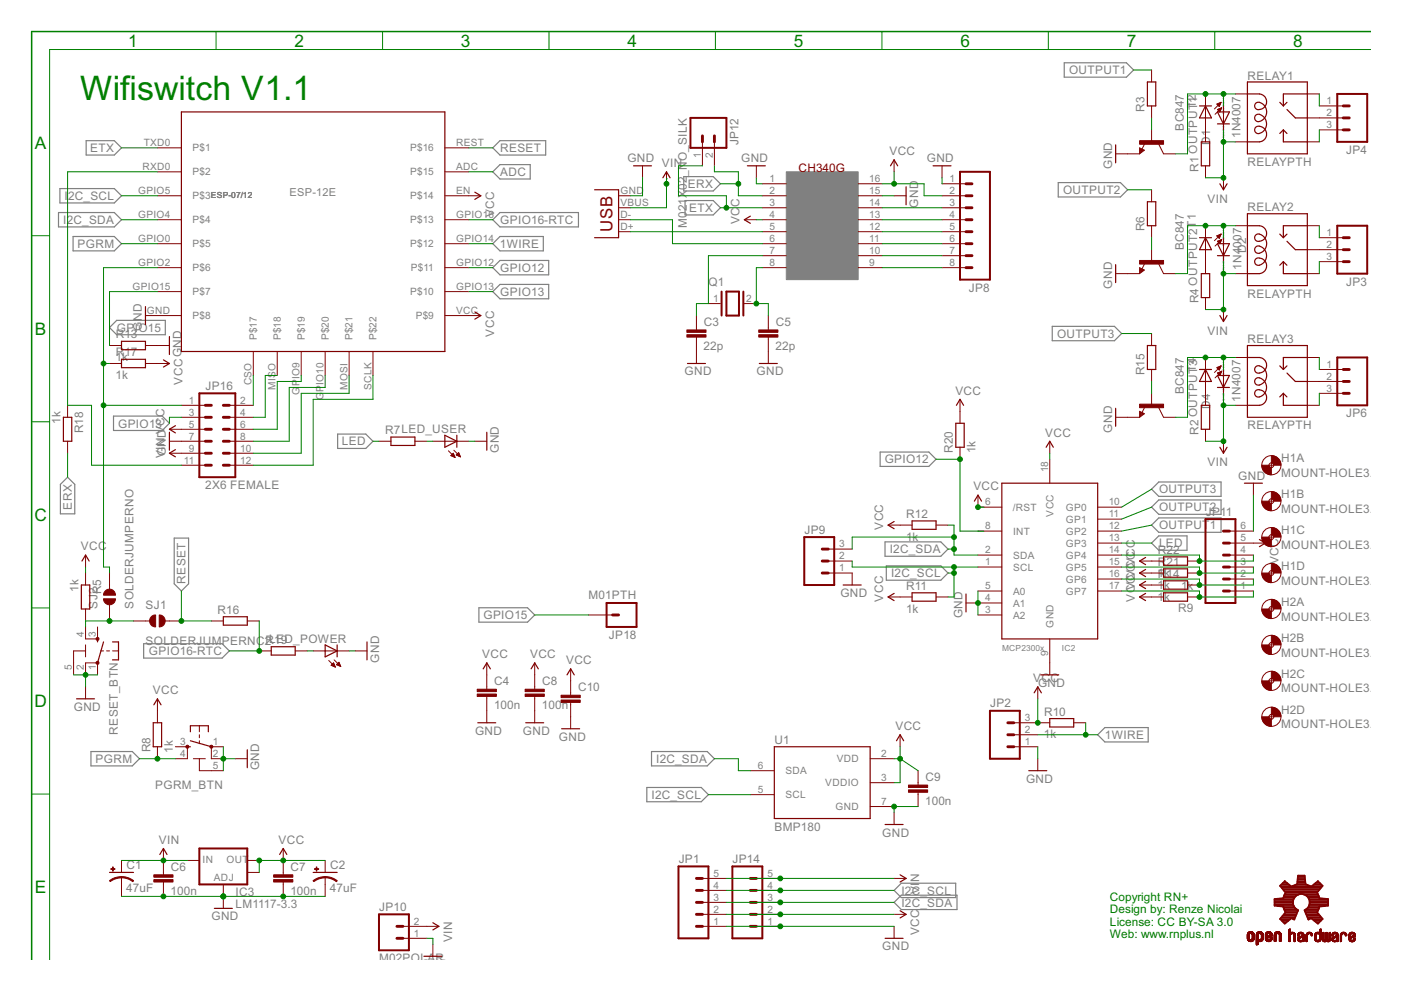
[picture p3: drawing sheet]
<svg xmlns="http://www.w3.org/2000/svg" width="297mm" height="210mm" viewBox="0 0 297 210" stroke-linecap="round" stroke-linejoin="round" font-family="sans-serif">
<defs><g id="words">
<text font-size="8" fill="#008000" x="17" y="21.2">Wifiswitch V1.1</text>
<g font-size="4.1" fill="#008000">
<text x="27.1" y="9.9">1</text>
<text x="62.4" y="9.9">2</text>
<text x="97.7" y="9.9">3</text>
<text x="133" y="9.9">4</text>
<text x="168.3" y="9.9">5</text>
<text x="203.6" y="9.9">6</text>
<text x="238.9" y="9.9">7</text>
<text x="274.2" y="9.9">8</text>
<text x="7.4" y="31.5">A</text>
<text x="7.4" y="71">B</text>
<text x="7.3" y="110.5">C</text>
<text x="7.3" y="149.9">D</text>
<text x="7.4" y="189.4">E</text>
</g>
<text font-size="4" fill="#800000" x="129.9" y="49.2" transform="rotate(-90 129.9 49.2)">USB</text>
<g font-size="2.8" fill="#808080">
<text x="226.7" y="15.7">OUTPUT1</text>
<text x="264.5" y="16.9">RELAY1</text>
<text x="242.7" y="23.7" transform="rotate(-90 242.7 23.7)">R3</text>
<text x="251" y="27.7" transform="rotate(-90 251 27.7)">BC847</text>
<text x="263" y="29.3" transform="rotate(-90 263 29.3)">1N4007</text>
<text x="19.1" y="32.2">ETX</text>
<text x="106.1" y="32.2">RESET</text>
<text x="133" y="34.4">GND</text>
<text x="140.3" y="35.4">VIN</text>
<text x="156.5" y="30.8" transform="rotate(-90 156.5 30.8)">JP12</text>
<text x="157.1" y="34.4">GND</text>
<text x="188.6" y="32.9">VCC</text>
<text x="196.5" y="34.4">GND</text>
<text x="235.8" y="35.8" transform="rotate(-90 235.8 35.8)">GND</text>
<text x="256.6" y="30.8" transform="rotate(-90 256.6 30.8)">D1</text>
<text x="264.5" y="35.2">RELAYPTH</text>
<text x="285.4" y="32.6">JP4</text>
<text x="106.1" y="37.3">ADC</text>
<text x="145.6" y="42" transform="rotate(-90 145.6 42)">X</text>
<text x="145.6" y="40.3" transform="rotate(-90 145.6 40.3)">02_NO_SILK</text>
<text x="145.9" y="39.9">ERX</text>
<text x="225.4" y="41.1">OUTPUT2</text>
<text x="254.1" y="36.4" transform="rotate(-90 254.1 36.4)">R1 OUTPUTT12</text>
<text x="13.4" y="47.5">I2C_SDA</text>
<text x="13.7" y="42.4">I</text>
<text x="14.4" y="42.4">2C_SCL</text>
<text x="104.7" y="46" transform="rotate(-90 104.7 46)">VCC</text>
<text x="106.1" y="47.5">GPIO16-RTC</text>
<text x="145.6" y="44.8" transform="rotate(-90 145.6 44.8)">21</text>
<text x="146.1" y="44.9">ETX</text>
<text x="156.8" y="47.6" transform="rotate(-90 156.8 47.6)">VC</text>
<text x="156.8" y="43.9" transform="rotate(-90 156.8 43.9)">C</text>
<text x="194.6" y="44" transform="rotate(-90 194.6 44)">GND</text>
<text x="256" y="43">VIN</text>
<text x="264.5" y="44.8">RELAY2</text>
<text x="16.5" y="52.6">PGRM</text>
<text x="106" y="52.6">1WIRE</text>
<text x="145.6" y="48.3" transform="rotate(-90 145.6 48.3)">M0</text>
<text x="242.7" y="49.1" transform="rotate(-90 242.7 49.1)">R6</text>
<text x="251" y="53.1" transform="rotate(-90 251 53.1)">BC847</text>
<text x="264.2" y="53.6" transform="rotate(-90 264.2 53.6)">D2</text>
<text x="106.1" y="57.6">GPIO12</text>
<text x="263.2" y="57.2" transform="rotate(-90 263.2 57.2)">1N4007</text>
<text x="106.1" y="62.7">GPIO13</text>
<text x="150.2" y="60.6">Q1</text>
<text x="205.4" y="61.8">JP8</text>
<text x="235.8" y="61.2" transform="rotate(-90 235.8 61.2)">GND</text>
<text x="254.1" y="64.3" transform="rotate(-90 254.1 64.3)">R4 OUTPUT2T1</text>
<text x="264.5" y="63.1">RELAYPTH</text>
<text x="285.4" y="60.6">JP3</text>
<text x="24.5" y="71.8">R13</text>
<text x="24.8" y="70.3">GPIO15</text>
<text x="30.1" y="70.1" transform="rotate(-90 30.1 70.1)">GND</text>
<text x="104.7" y="71.4" transform="rotate(-90 104.7 71.4)">VCC</text>
<text x="149.2" y="69.1">C3</text>
<text x="164.5" y="69.1">C5</text>
<text x="224.1" y="71.6">OUTPUT3</text>
<text x="256" y="71">VIN</text>
<text x="24.5" y="76.6">1k</text>
<text x="24.5" y="75.6">R17</text>
<text x="149.2" y="74.1">22p</text>
<text x="164.4" y="74.1">22p</text>
<text x="264.5" y="72.7">RELAY3</text>
<text x="24.5" y="80.4">1k</text>
<text x="38.7" y="81.5" transform="rotate(-90 38.7 81.5)">VCCGND</text>
<text x="43.6" y="82.6">JP16</text>
<text x="145.2" y="79.6">GND</text>
<text x="160.4" y="79.6">GND</text>
<text x="202.6" y="83.7">VCC</text>
<text x="242.7" y="79.6" transform="rotate(-90 242.7 79.6)">R15</text>
<text x="251" y="83.6" transform="rotate(-90 251 83.6)">BC847</text>
<text x="12.8" y="89.9" transform="rotate(-90 12.8 89.9)">1k</text>
<text x="256.6" y="86.6" transform="rotate(-90 256.6 86.6)">D4</text>
<text x="263" y="85.2" transform="rotate(-90 263 85.2)">1N4007</text>
<text x="285.4" y="88.5">JP6</text>
<text x="17.6" y="91.9" transform="rotate(-90 17.6 91.9)">R18</text>
<text x="25" y="90.6">GPIO13</text>
<text x="72.5" y="94.5">LED</text>
<text x="81.7" y="92.1">R7LED_USER</text>
<text x="221.6" y="92.5">VCC</text>
<text x="235.8" y="91.7" transform="rotate(-90 235.8 91.7)">GND</text>
<text x="254.1" y="92.3" transform="rotate(-90 254.1 92.3)">R2 OUTPUTT34</text>
<text x="264.5" y="91">RELAYPTH</text>
<text x="34.9" y="97.1" transform="rotate(-90 34.9 97.1)">VINDVCC</text>
<text x="35.2" y="96.8" transform="rotate(-90 35.2 96.8)">G</text>
<text x="105.8" y="96.1" transform="rotate(-90 105.8 96.1)">GND</text>
<text x="187.6" y="98.3">GPIO12</text>
<text x="202" y="96.1" transform="rotate(-90 202 96.1)">R20</text>
<text x="206.8" y="96.1" transform="rotate(-90 206.8 96.1)">1k</text>
<text x="256" y="98.9">VIN</text>
<text x="262.5" y="101.7">GND</text>
<text x="271.6" y="101.1">MOUNT-HOLE3.6</text>
<text x="271.6" y="98.1">H1A</text>
<text x="43.5" y="103.7">2X6 FEMALE</text>
<text x="206.4" y="104">VCC</text>
<text x="245.7" y="104.6">OUTPUT3</text>
<text x="271.6" y="105.7">H1B</text>
<text x="15.2" y="108.1" transform="rotate(-90 15.2 108.1)">ERX</text>
<text x="170.6" y="113.1">JP9</text>
<text x="187.3" y="112.3" transform="rotate(-90 187.3 112.3)">VCC</text>
<text x="192.1" y="109.8">R12</text>
<text x="245.7" y="108.4">OUTPUT2</text>
<text x="245.7" y="112.2">OUTPUT1</text>
<text x="255.6" y="109.3">JP11</text>
<text x="271.6" y="108.7">MOUNT-HOLE3.6</text>
<text x="271.6" y="113.3">H1C</text>
<text x="17.2" y="116.7">VCC</text>
<text x="188.7" y="117.3">I2C_SDA</text>
<text x="192.1" y="114.6">1k</text>
<text x="240.6" y="116.3" transform="rotate(-90 240.6 116.3)">C</text>
<text x="245.5" y="120">R21</text>
<text x="245.5" y="117.5">R22</text>
<text x="245.7" y="116">LED</text>
<text x="271.1" y="119.6" transform="rotate(-90 271.1 119.6)">VCC</text>
<text x="271.6" y="116.3">MOUNT-HOLE3.6</text>
<text x="16.6" y="125.4" transform="rotate(-90 16.6 125.4)">1k</text>
<text x="39.3" y="123.7" transform="rotate(-90 39.3 123.7)">RESET</text>
<text x="188.9" y="122.4">I2C_SCL</text>
<text x="192.1" y="125.1">R11</text>
<text x="240.6" y="122.5" transform="rotate(-90 240.6 122.5)">VCCVC</text>
<text x="245.4" y="124.8">1k</text>
<text x="245.4" y="122.3">1k</text>
<text x="245.5" y="122.5">R14</text>
<text x="250.4" y="125.1">1k</text>
<text x="271.6" y="124">MOUNT-HOLE3.6</text>
<text x="271.6" y="120.9">H1D</text>
<text x="20.7" y="129.1" transform="rotate(-90 20.7 129.1)">SJ2</text>
<text x="21.4" y="126" transform="rotate(-90 21.4 126)">R5</text>
<text x="28.3" y="129.1" transform="rotate(-90 28.3 129.1)">SOLDERJUMPERNO</text>
<text x="30.9" y="129.1">SJ1</text>
<text x="46.1" y="130.2">R16</text>
<text x="102.5" y="131.3">GPIO15</text>
<text x="124.8" y="127.1">M01PTH</text>
<text x="178.2" y="126.6">GND</text>
<text x="187.3" y="127.5" transform="rotate(-90 187.3 127.5)">VCC</text>
<text x="192.1" y="129.9">1k</text>
<text x="204" y="131.1" transform="rotate(-90 204 131.1)">GND</text>
<text x="240.6" y="127.5" transform="rotate(-90 240.6 127.5)">VCVC</text>
<text x="245.4" y="127.3">1k</text>
<text x="249.8" y="129.9">R9</text>
<text x="271.6" y="131.6">MOUNT-HOLE3.6</text>
<text x="271.6" y="128.5">H2A</text>
<text x="30.9" y="136.7">SOLDERJUMPERNC2RL1E9D_POWER</text>
<text x="129.1" y="135.5">JP18</text>
<text x="271.6" y="136.1">H2B</text>
<text x="31.6" y="138.9">GPIO16-RTC</text>
<text x="80.4" y="140.5" transform="rotate(-90 80.4 140.5)">GND</text>
<text x="102.2" y="139.5">VCC</text>
<text x="112.4" y="139.5">VCC</text>
<text x="120" y="140.8">VCC</text>
<text x="271.6" y="139.2">MOUNT-HOLE3.6</text>
<text x="271.6" y="143.8">H2C</text>
<text x="32.4" y="147.1">VCC</text>
<text x="104.8" y="145.2">C4</text>
<text x="114.9" y="145.2">C8</text>
<text x="122.6" y="146.5">C10</text>
<text x="209.9" y="149.9">JP2</text>
<text x="219.1" y="144.6">VCC</text>
<text x="220.1" y="145.6">GND</text>
<text x="271.6" y="146.8">MOUNT-HOLE3.6</text>
<text x="15.6" y="150.7">GND</text>
<text x="25" y="155.7" transform="rotate(-90 25 155.7)">RESET_BTN</text>
<text x="100.7" y="155.8">GND</text>
<text x="104.7" y="150.3">100n</text>
<text x="110.9" y="155.8">GND</text>
<text x="114.9" y="150.3">100n</text>
<text x="189.9" y="154.8">VCC</text>
<text x="221.4" y="151.7">R10</text>
<text x="271.6" y="154.4">MOUNT-HOLE3.6</text>
<text x="271.6" y="151.4">H2D</text>
<text x="20.3" y="161.7">PGRM</text>
<text x="31.9" y="159.5" transform="rotate(-90 31.9 159.5)">R8</text>
<text x="36.7" y="159.6" transform="rotate(-90 36.7 159.6)">1k</text>
<text x="118.5" y="157">GND</text>
<text x="139.1" y="161.7">I2C_SDA</text>
<text x="164.2" y="157.7">U1</text>
<text x="221.3" y="156.5">1k</text>
<text x="234.3" y="156.7">1WIRE</text>
<text x="32.9" y="167.2">PGRM_BTN</text>
<text x="55" y="163.4" transform="rotate(-90 55 163.4)">GND</text>
<text x="196.2" y="165.6">C9</text>
<text x="217.5" y="165.9">GND</text>
<text x="138.1" y="169.4">I2C_SCL</text>
<text x="196.2" y="170.6">100n</text>
<text x="33.7" y="178.9">VIN</text>
<text x="59.1" y="178.9">VCC</text>
<text x="164.2" y="176.1">BMP180</text>
<text x="187.1" y="177.4">GND</text>
<text x="26.8" y="184.3">C1</text>
<text x="36.2" y="184.6">C6</text>
<text x="61.6" y="184.6">C7</text>
<text x="70" y="184.3">C2</text>
<text x="143.9" y="183">JP1</text>
<text x="155.3" y="183">JP14</text>
<text x="26.8" y="189.2">47uF</text>
<text x="36.2" y="189.7">100n</text>
<text x="49.9" y="190.1">IC3</text>
<text x="61.6" y="189.7">100n</text>
<text x="69.9" y="189.2">47uF</text>
<text x="191.1" y="189.7">I2C_SCL</text>
<text x="194.9" y="189.6" transform="rotate(-90 194.9 189.6)">VI</text>
<text x="194.9" y="187.1" transform="rotate(-90 194.9 187.1)">N</text>
<text x="44.8" y="195.1">GND</text>
<text x="49.9" y="192.6">LM1117-3.3</text>
<text x="80.4" y="193.1">JP10</text>
<text x="191.1" y="192.2">I2C_SDA</text>
<text x="95.9" y="199.8" transform="rotate(-90 95.9 199.8)">VIN</text>
<text x="187.1" y="201.5">GND</text>
<text x="194.9" y="198.3" transform="rotate(-90 194.9 198.3)">VCC</text>
<text x="80.4" y="204">M02POLAR</text>
<text x="89.3" y="205.3">GND</text>
</g>
<text font-size="2.8" fill="#800000" x="169.3" y="36.4">CH340G</text>
<g font-size="2.8" fill="#008000">
<text x="235.3" y="190.9">Copyright RN+</text>
<text x="235.3" y="193.6">Design by: Renze Nicolai</text>
<text x="235.3" y="196.3">License: CC BY-SA 3.0</text>
<text x="235.3" y="198.9">Web: www.rnplus.nl</text>
</g>
<text font-size="2.6" fill="#808080" x="61.4" y="41.5">ESP-12E</text>
<g font-size="2.4" fill="#808080">
<text x="281.3" y="22.1">1</text>
<text x="281.3" y="24.6">2</text>
<text x="281.3" y="27.2">3</text>
<text x="30.5" y="31">TXD0</text>
<text x="40.8" y="32.1">P$1</text>
<text x="87" y="32.1">P$16</text>
<text x="96.7" y="31">REST</text>
<text x="148.6" y="33.6" transform="rotate(-90 148.6 33.6)">1</text>
<text x="151.1" y="33.6" transform="rotate(-90 151.1 33.6)">2</text>
<text x="29.3" y="41.2">GPIO5</text>
<text x="30.2" y="36.1">RXD0</text>
<text x="40.8" y="37.2">P$2</text>
<text x="87" y="37.2">P$15</text>
<text x="96.7" y="41.2">EN</text>
<text x="96.7" y="36.1">ADC</text>
<text x="131.5" y="41.2">GND</text>
<text x="163.2" y="38.6">1</text>
<text x="163.2" y="41.2">2</text>
<text x="184.3" y="41.2">15</text>
<text x="184.3" y="38.6">16</text>
<text x="201.3" y="38.6">1</text>
<text x="201.3" y="41.2">2</text>
<text x="29.3" y="46.2">GPIO4</text>
<text x="40.8" y="42.3">P$3</text>
<text x="40.8" y="47.3">P$4</text>
<text x="87" y="47.3">P$13</text>
<text x="87" y="42.3">P$14</text>
<text x="96.7" y="46.2">GPIO16</text>
<text x="131.5" y="46.2">D-</text>
<text x="131.5" y="43.7">VBUS</text>
<text x="163.2" y="43.7">3</text>
<text x="163.2" y="46.2">4</text>
<text x="184.3" y="46.2">13</text>
<text x="184.3" y="43.7">14</text>
<text x="201.3" y="43.7">3</text>
<text x="201.3" y="46.2">4</text>
<text x="29.3" y="51.3">GPIO0</text>
<text x="40.8" y="52.4">P$5</text>
<text x="87" y="52.4">P$12</text>
<text x="96.7" y="51.3">GPIO14</text>
<text x="131.5" y="48.8">D+</text>
<text x="163.2" y="48.8">5</text>
<text x="163.2" y="51.3">6</text>
<text x="163.2" y="53.8">7</text>
<text x="184.3" y="53.8">10</text>
<text x="184.3" y="51.3">11</text>
<text x="184.3" y="48.8">12</text>
<text x="201.3" y="48.8">5</text>
<text x="201.3" y="51.3">6</text>
<text x="201.3" y="53.8">7</text>
<text x="281.3" y="50">1</text>
<text x="281.3" y="52.6">2</text>
<text x="29.3" y="56.4">GPIO2</text>
<text x="40.8" y="57.5">P$6</text>
<text x="87.1" y="57.5">P$11</text>
<text x="96.7" y="56.4">GPIO12</text>
<text x="163.2" y="56.4">8</text>
<text x="184.3" y="56.4">9</text>
<text x="201.3" y="56.4">8</text>
<text x="281.3" y="55.1">3</text>
<text x="28.1" y="61.5">GPIO15</text>
<text x="40.8" y="62.6">P$7</text>
<text x="87" y="62.6">P$10</text>
<text x="96.7" y="61.5">GPIO13</text>
<text x="151.2" y="64">1</text>
<text x="158.2" y="64">2</text>
<text x="31.1" y="66.5">GND</text>
<text x="40.8" y="67.7">P$8</text>
<text x="88.2" y="67.7">P$9</text>
<text x="96.7" y="66.5">VCC</text>
<text x="54.5" y="72.1" transform="rotate(-90 54.5 72.1)">P$17</text>
<text x="59.5" y="72.1" transform="rotate(-90 59.5 72.1)">P$18</text>
<text x="64.6" y="72.1" transform="rotate(-90 64.6 72.1)">P$19</text>
<text x="69.7" y="72.1" transform="rotate(-90 69.7 72.1)">P$20</text>
<text x="74.8" y="72.1" transform="rotate(-90 74.8 72.1)">P$21</text>
<text x="79.9" y="72.1" transform="rotate(-90 79.9 72.1)">P$22</text>
<text x="281.3" y="78">1</text>
<text x="53.3" y="81.7" transform="rotate(-90 53.3 81.7)">CSO</text>
<text x="58.4" y="82.6" transform="rotate(-90 58.4 82.6)">MISO</text>
<text x="63.5" y="83.7" transform="rotate(-90 63.5 83.7)">G</text>
<text x="63.5" y="81.9" transform="rotate(-90 63.5 81.9)">P</text>
<text x="63.5" y="80.4" transform="rotate(-90 63.5 80.4)">IO9</text>
<text x="68.6" y="83.1" transform="rotate(-90 68.6 83.1)">P</text>
<text x="68.6" y="81.6" transform="rotate(-90 68.6 81.6)">IO10</text>
<text x="73.7" y="82.6" transform="rotate(-90 73.7 82.6)">MOSI</text>
<text x="78.7" y="82.7" transform="rotate(-90 78.7 82.7)">SCLK</text>
<text x="281.3" y="80.5">2</text>
<text x="281.3" y="83.1">3</text>
<text x="40" y="88.1">3</text>
<text x="40" y="85.6">1</text>
<text x="50.9" y="88.1">4</text>
<text x="50.9" y="85.6">2</text>
<text x="68.6" y="84.9" transform="rotate(-90 68.6 84.9)">G</text>
<text x="40" y="95.7">9</text>
<text x="40" y="93.2">7</text>
<text x="40" y="90.7">5</text>
<text x="50.9" y="95.7">10</text>
<text x="50.9" y="93.2">8</text>
<text x="50.9" y="90.7">6</text>
<text x="39" y="98.3">11</text>
<text x="50.9" y="98.3">12</text>
<text x="222.2" y="100.1" transform="rotate(-90 222.2 100.1)">18</text>
<text x="208.9" y="107.2">6</text>
<text x="235.1" y="107.2">10</text>
<text x="208.9" y="112.3">8</text>
<text x="214.8" y="108.3">/RST</text>
<text x="214.8" y="113.4">INT</text>
<text x="223.3" y="109.5" transform="rotate(-90 223.3 109.5)">VCC</text>
<text x="226" y="108.3">GP0</text>
<text x="226" y="110.8">GP1</text>
<text x="226" y="113.4">GP2</text>
<text x="235.1" y="109.7">11</text>
<text x="235.1" y="112.3">12</text>
<text x="263" y="112.3">6</text>
<text x="177.9" y="118.6">2</text>
<text x="177.9" y="116.1">3</text>
<text x="208.9" y="117.3">2</text>
<text x="208.9" y="119.9">1</text>
<text x="214.8" y="118.5">SDA</text>
<text x="226" y="115.9">GP3</text>
<text x="226" y="118.5">GP4</text>
<text x="235.1" y="114.8">13</text>
<text x="235.1" y="117.3">14</text>
<text x="235.1" y="119.9">15</text>
<text x="263" y="119.9">3</text>
<text x="263" y="117.3">4</text>
<text x="263" y="114.8">5</text>
<text x="177.9" y="121.1">1</text>
<text x="208.9" y="125">5</text>
<text x="214.8" y="121">SCL</text>
<text x="226" y="121">GP5</text>
<text x="226" y="123.5">GP6</text>
<text x="235.1" y="122.4">16</text>
<text x="235.1" y="125">17</text>
<text x="263" y="125">1</text>
<text x="263" y="122.4">2</text>
<text x="208.9" y="127.5">4</text>
<text x="208.9" y="130">3</text>
<text x="214.8" y="126.1">A0</text>
<text x="214.8" y="128.6">A1</text>
<text x="214.8" y="131.1">A2</text>
<text x="226" y="126.1">GP7</text>
<text x="17.8" y="135.1" transform="rotate(-90 17.8 135.1)">4</text>
<text x="20.3" y="135.1" transform="rotate(-90 20.3 135.1)">3</text>
<text x="223.3" y="133.1" transform="rotate(-90 223.3 133.1)">GND</text>
<text x="15.2" y="142.1" transform="rotate(-90 15.2 142.1)">5</text>
<text x="17.8" y="142.1" transform="rotate(-90 17.8 142.1)">2</text>
<text x="20.3" y="142.1" transform="rotate(-90 20.3 142.1)">1</text>
<text x="222.2" y="139" transform="rotate(-90 222.2 139)">9</text>
<text x="217.3" y="155.4">2</text>
<text x="217.3" y="152.9">3</text>
<text x="38.2" y="158">3</text>
<text x="38.2" y="160.5">4</text>
<text x="45.2" y="158">1</text>
<text x="45.2" y="160.5">2</text>
<text x="177.4" y="161.6">VDD</text>
<text x="186.8" y="160.5">2</text>
<text x="217.3" y="158">1</text>
<text x="45.2" y="163">5</text>
<text x="160.6" y="163">6</text>
<text x="166.5" y="164.2">SDA</text>
<text x="175" y="166.7">VDDIO</text>
<text x="186.8" y="165.6">3</text>
<text x="160.6" y="168.1">5</text>
<text x="166.5" y="169.2">SCL</text>
<text x="177.2" y="171.8">GND</text>
<text x="186.8" y="170.7">7</text>
<text x="42.9" y="183.1">IN</text>
<text x="48" y="183.1">OUT</text>
<text x="151.3" y="185.9">5</text>
<text x="162.7" y="185.9">5</text>
<text x="45.3" y="186.8">ADJ</text>
<text x="151.3" y="191">3</text>
<text x="151.3" y="188.4">4</text>
<text x="162.7" y="191">3</text>
<text x="162.7" y="188.4">4</text>
<text x="87.8" y="196.1">2</text>
<text x="151.3" y="196.1">1</text>
<text x="151.3" y="193.5">2</text>
<text x="162.7" y="196.1">1</text>
<text x="162.7" y="193.5">2</text>
<text x="87.8" y="198.6">1</text>
</g>
<text font-size="2" fill="#808000" x="44.7" y="42">ESP-07/12</text>
<g font-size="2" fill="#808080">
<text x="212.4" y="138">MCP2300x</text>
<text x="225.1" y="138">IC2</text>
</g>
<g font-size=".7" fill="#808080">
<text x="259.6" y="29.2" transform="rotate(-90 259.6 29.2)">SpiceOrder 2</text>
<text x="259.6" y="24.2" transform="rotate(-90 259.6 24.2)">SpiceOrder 1</text>
<text x="259.6" y="52.1" transform="rotate(-90 259.6 52.1)">SpiceOrder 1</text>
<text x="259.6" y="57.2" transform="rotate(-90 259.6 57.2)">SpiceOrder 2</text>
<text x="259.6" y="80" transform="rotate(-90 259.6 80)">SpiceOrder 1</text>
<text x="259.6" y="85.1" transform="rotate(-90 259.6 85.1)">SpiceOrder 2</text>
</g>
</g></defs>
<path d="M166.7 36.4h15.2v22.9h-15.2z" fill="#808080" stroke="#808080" stroke-width=".21"/>
<g fill="none" stroke="#808080" stroke-width=".25">
<path d="M225.6 13.3h13.2l1.5 1.5-1.5 1.6h-13.2zM12.7 40h11.5l1.6 1.5-1.6 1.5h-11.5zM18.3 29.8h5.9l1.6 1.5-1.6 1.6h-5.9zM104.5 31.3l1.5-1.5h9.7v3.1h-9.7zM106 34.9h6.4v3.1h-6.4l-1.5-1.6zM145 37.4h6.2l1.5 1.6-1.5 1.5h-6.2zM224.4 38.7h13.2l1.5 1.5-1.5 1.6h-13.2zM12.4 45.1h11.8l1.6 1.5-1.6 1.5h-11.8zM15.5 50.1h8.7l1.6 1.6-1.6 1.5h-8.7zM106 50.1h9.2v3.1h-9.2l-1.5-1.5zM106 45.1h16.6v3h-16.6l-1.5-1.5zM106 55.2h10.3v3.1h-10.3l-1.5-1.6z"/>
<path d="M145.2 42.5h6l1.5 1.5-1.5 1.6h-6zM23.2 69.4l1.5-1.5h10.4v3.1h-10.4zM104.5 61.8l1.5-1.5h10.3v3.1h-10.3zM223.1 69.2h13.2l1.5 1.5-1.5 1.5h-13.2zM24.1 88.2h10.3l1.5 1.5-1.5 1.6h-10.3zM71.6 92h6l1.5 1.6-1.5 1.5h-6zM186.6 95.8h10.3l1.6 1.6-1.6 1.5h-10.3zM14.3 101.2l1.6 1.5v6.2h-3.1v-6.2zM36.9 114.1h3.1v9.7l-1.5 1.5-1.6-1.5zM187.6 114.9h11.9l1.5 1.5-1.5 1.5h-11.9zM187.9 120h11.6l1.5 1.5-1.5 1.5h-11.6zM244.2 107.5l1.5-1.5h13.2v3.1h-13.2z"/>
<path d="M244.2 103.7l1.5-1.5h13.2v3h-13.2zM244.2 111.3l1.5-1.5h13.2v3.1h-13.2zM244.2 115.1l1.5-1.5h6v3.1h-6zM30.5 136.5h16.6l1.5 1.5-1.5 1.5h-16.6zM101.5 128.9h10.3l1.6 1.5-1.6 1.5h-10.3zM19.3 159.3h8.7l1.6 1.6-1.6 1.5h-8.7zM138.1 159.3h11.8l1.6 1.6-1.6 1.5h-11.8zM232.7 155.8l1.6-1.5h9.1v3h-9.1zM137.1 167h11.6l1.5 1.5-1.5 1.5h-11.6zM189.6 191.3l1.5-1.5h11.8v3h-11.8zM189.6 188.8l1.5-1.5h11.5v3h-11.5z"/>
</g>
<g fill="none" stroke="#800000" stroke-width=".21">
<path d="M244.2 14.8v2.6M255.6 19.9v10.2M261.9 19.9h2.6M277.2 19.9h2.5M33.4 31.3h5.1M33.4 36.4h5.1M94.3 31.3h5.1M94.3 36.4h5.1M136.2 35.2v2.5M141.3 36.4v2.6M148.9 30.1v5.1M151.5 30.1v5.1"/>
<path d="M160.4 35.2v2.5M161.6 39h5.1M181.9 39h5.1M189.6 33.9v2.5M199.7 39h5.1M199.7 35.2v2.5M236.5 32.6h5.1M241.6 31.3l1 .6-1 .7zM242.7 30.4l-.6 1.2M244.2 22.5v2.5M244.2 27.5v2.6M245.7 30.6l1 2h2.5"/>
<path d="M255.6 35.2v2.5M258 22.1l.9-.4-.4 .9zM258.1 22.2h.6M258.1 22h.6M258.1 23.2l.5 .5M258.1 23.2h.7M258.2 22.3h.4M258.3 23.4h.5M258.3 22.4h.3M258.4 23.5h.3M258.4 23.1h.5M258.4 21.9h.4"/>
<path d="M258.4 22.5h.2M258.5 23.6h.2M258.6 23.7h.1M258.7 23h.3M258.7 21.8h.1M258.9 21.7l-1.4 1.4M258.9 22.9h.1M259 22.8l-1.4 1.4M259 22.8l-.4 .9M259 22.8l-.9 .4M259.4 22.5v5M259.4 37.7v2.5"/>
<path d="M261.9 30.1h2.6M277.2 30.1h2.5M277.2 25h7.6M279.7 22.5h5.1M279.7 27.5h5.1M33.4 46.6h5.1M33.4 41.5h5.1M33.4 51.7h5.1M33.4 56.7h5.1M94.3 46.6h5.1M94.3 41.5h7.6M94.3 51.7h5.1"/>
<path d="M94.3 56.7h5.1M131.1 49.1h2.6M131.1 46.6h2.6M131.1 44h2.6M131.1 41.5h2.6M157.8 46.6h2.6M161.6 49.1h5.1M161.6 46.6h5.1M161.6 44h5.1M161.6 41.5h5.1M161.6 51.7h5.1M161.6 54.2h5.1"/>
<path d="M161.6 56.7h5.1M181.9 49.1h5.1M181.9 46.6h5.1M181.9 44h5.1M181.9 41.5h5.1M181.9 51.7h5.1M181.9 54.2h5.1M181.9 56.7h5.1M189.6 41.5h2.5M199.7 49.1h5.1M199.7 46.6h5.1M199.7 44h5.1"/>
<path d="M199.7 41.5h5.1M199.7 51.7h5.1M199.7 54.2h5.1M199.7 56.7h5.1M236.5 58h5.1M241.6 56.7l1 .6-1 .7zM242.7 55.8l-.6 1.2M244.2 40.2v2.6M244.2 47.9v2.5M244.2 52.9v2.6M245.7 56l1 2h2.5M255.6 47.9v10.1"/>
<path d="M258 50l.5 .5M258 50h.7M258.1 51.2l.9-.4-.4 .9zM258.1 50.1h.6M258.2 51.2h.6M258.3 51.1h.6M258.3 50.2h.3M258.3 49.9h.5M258.3 51.4h.5M258.4 50.4h.2M258.4 51.5h.3M258.5 50.5h.1"/>
<path d="M258.5 51h.4M258.6 51.6h.1M258.6 49.8h.2M258.8 50.9h.2M258.8 49.7h.1M258.9 49.6l-1.4 1.4M258.9 49.6l-.4 .9M258.9 49.6l-.9 .4M259 50.8l-1.4 1.4M259.4 50.4v5.1M261.9 58h2.6M261.9 47.9h2.6"/>
<path d="M277.2 58h2.5M277.2 52.9h7.6M277.2 47.9h2.5M279.7 50.4h5.1M279.7 55.5h5.1M23.2 73.3h2.6M23.2 77.1h2.6M30.8 73.3h5.1M30.8 66.9h7.7M30.8 77.1h5.1M33.4 61.8h5.1M53.7 74.5v5.1"/>
<path d="M58.8 74.5v5.1M63.9 74.5v5.1M68.9 74.5v5.1M74 74.5v5.1M79.1 74.5v5.1M94.3 61.8h5.1M94.3 66.9h7.6M147.7 66.9v3.1M147.7 71.5v5.6M150.2 64.4h2.5M157.8 64.4h2.6M162.9 66.9v3.1"/>
<path d="M162.9 71.5v5.6M244.2 70.7v2.6M244.2 78.3v2.6M255.6 63.1v2.5M255.6 75.8v10.1M258 78l.9-.4-.4 .9zM258.1 78h.6M258.1 79.1h.7M258.1 77.9h.7M258.2 78.1h.5M258.3 79.2h.5M258.3 78.3h.3"/>
<path d="M258.4 79.3h.4M258.4 79h.5M258.4 78.4h.2M258.4 77.8h.4M258.5 79.4h.2M258.6 79.6h.1M258.7 78.8h.3M258.7 77.6h.2M258.9 77.6l-1.4 1.4M259 78.7h.1M259 78.7l-1.4 1.4M259 78.7l-.4 .9-.5-.5"/>
<path d="M259 78.7l-.9 .4M259.4 65.6v2.6M259.4 78.3v5.1M261.9 75.8h2.6M277.2 75.8h2.5M279.7 78.3h5.1M14.3 85.9v2.6M14.3 93.6v2.5M35.9 93.6h7.6M35.9 96.1h7.6M35.9 91h7.6M38.5 98.6h5"/>
<path d="M38.5 85.9h5M38.5 88.5h5M48.6 93.6h5.1M48.6 96.1h5.1M48.6 98.6h5.1M48.6 85.9h5.1M48.6 88.5h5.1M48.6 91h5.1M80.3 93.6h2.6M88 93.6h2.5M91.8 93.6h7.6M95.1 95.6l1.4 1.4"/>
<path d="M95.6 96.6l.5-.5 .4 .9zM95.6 96.6h.7M95.8 96.5h.4M95.8 96.7h.6M95.9 96.3h.3M96 96.2h.2M96.1 96.8h.3M96.2 95.5l1.4 1.4M96.4 96.9h.1M96.7 96.5l.5-.5 .4 .9zM96.8 96.5h.7M96.9 96.3h.5"/>
<path d="M96.9 96.6h.6M97 96.2h.3M97.1 96.1h.2M97.2 96.7h.4M97.5 96.8h.1M100.7 93.6h2.5M203.5 84.7v5M203.5 94.8v2.6M222.6 93.6v2.5M222.6 97.4v5M236.5 88.5h5.1M241.6 87.2l1 .5-1 .8z"/>
<path d="M242.7 86.3l-.6 1.2M244.2 83.4v2.5M245.7 86.4l1 2.1h2.5M255.6 91v2.6M259.4 93.6v2.5M261.9 85.9h2.6M269 98.6h1.1M269.6 98.1v1M277.2 85.9h2.5M277.2 80.9h7.6M279.7 83.4h5.1M18.1 117.7v2.5"/>
<path d="M175.6 119h5.1M175.6 116.4h5.1M188.3 111.3h5.1M198.5 111.3h2.5M207.3 117.7h5.1M207.3 112.6h5.1M207.3 105v2.5h5.1M232.7 117.7h5.1M232.7 115.1h5.1M232.7 112.6h5.1M232.7 107.5h5.1M232.7 110.1h5.1"/>
<path d="M241.6 119h5.1M251.8 119h2.5M260.7 117.7h5M260.7 115.1h7.6M260.7 112.6h5M265.7 102.4v2.6M269 113.9h1.1M269 106.3h1.1M269.6 105.7v1.1M269.6 113.4v1M18.1 121.5v2.5M18.1 129.1v2.6"/>
<path d="M18.1 132.9v2.6h2.6v-2.6M18.1 136.7v2.6M18.1 138h-2.5v5.1M21.3 138h.6M22.6 138h.6M23.2 121.5v3.4M23.2 128.2v3.5M23.9 138h1.2M28.3 131.7h3.4M35 131.7h3.5M44.8 131.7h2.5M52.4 131.7h2.6"/>
<path d="M55 138h2.5M62.6 138h2.5M66.4 138h7.6M70.8 139.9l1.4 1.4M75.3 138h2.5M124.8 130.4h5.1M175.6 121.5h5.1v2.5M188.3 126.6h5.1M198.5 126.6h2.5M204.8 127.8h7.6M207.3 130.4h5.1M207.3 125.3h5.1"/>
<path d="M207.3 120.2h5.1M222.6 135.5v7.6M232.7 125.3h5.1M232.7 122.8h5.1M232.7 120.2h5.1M241.6 121.5h5.1M241.6 126.6h5.1M241.6 124h5.1M251.8 121.5h2.5M251.8 126.6h2.5M251.8 124h2.5M260.7 125.3h5"/>
<path d="M260.7 122.8h5M260.7 120.2h5M269 121.5h1.1M269 129.1h1.1M269 136.7h1.1M269.6 121v1M269.6 128.6v1M269.6 136.2v1M18.1 143.1v-2.6h2.6v2.6M18.1 145.6v2.6M33.4 148.2v5M33.4 158.3v2.6"/>
<path d="M37.2 158.3h2.5v2.6h-2.5M42.3 153.9v1.3M42.3 155.8v.6M42.3 157.1v.6M47.3 158.3h-2.5v2.6h2.5M69.7 140l1.4 1.4M70.2 141.1l.5-.6 .4 .9zM70.3 141.1h.6M70.3 141h.6M70.4 140.8h.4M70.5 140.7h.3M70.6 141.2h.4"/>
<path d="M70.7 140.6h.1M70.8 141.3h.2M71.4 140.8h.6M71.4 141h.7M71.5 140.7h.5M71.7 140.6h.2M71.7 141.1h.4M71.8 140.5h.1M71.9 140.4l.3 .9-.8-.4zM72 141.2h.2M103.2 140.5v5.6M103.2 147.7v5.5"/>
<path d="M113.4 140.5v5.6M113.4 147.7v5.5M121 141.8v5.6M121 148.9v5.6M190.8 155.8v2.5M214.9 158.3h5.1M214.9 153.2h7.7M214.9 155.8h5.1M220 145.6v2.6M227.6 153.2h2.6M269 144.4h1.1M269 152h1.1"/>
<path d="M269.6 143.8v1.1M269.6 151.5v1M34.6 179.9v5.6M41 160.9h2.5M42.3 160.9v2.5h5M49.9 160.9h2.5M60 179.9v5.6M159.1 163.4h5.1M159.1 168.5h5.1M184.5 160.9h5.1M184.5 165.9h5.1M184.5 171h5.1"/>
<path d="M189.6 172.3v2.5M194.6 163.4v3.1M194.6 168v3M220 160.9v2.5M25.8 182.4v2.6M25.8 186v4.1M34.6 187v3.1M39.7 182.4h2.6M47.3 187.5v5.1M52.4 182.4h2.6M52.4 185h2.6M60 187v3.1"/>
<path d="M68.9 182.4v2.6M68.9 186v4.1M85.4 198.9h5.1M85.4 196.4h7.6M148.9 196.4h5.1M148.9 193.9h5.1M148.9 191.3h5.1M148.9 188.8h5.1M148.9 186.2h5.1M160.4 196.4h5M160.4 193.9h5M160.4 191.3h5"/>
<path d="M160.4 188.8h5M160.4 186.2h5M189.6 196.4v2.5M189.6 193.9h2.5M189.6 186.2h2.5M264.5 199l.4 .1M264.5 199h.3M264.5 198.9h.3M264.5 198.8h.3M264.5 198.7h.3M264.5 198.6h.3M264.5 198.5h.3"/>
<path d="M264.5 198.4h.3M264.5 198.3h.3M264.5 198.2h.3M264.5 198.1h.4M264.5 199.2h.5M264.5 199.1l.5 .1M264.5 199.1h.4M264.5 199.2h1.4M264.5 197.9h1.4M264.5 199.3h1.3M264.5 197.9h1.3M264.6 199.3h1.2"/>
<path d="M264.6 197.8h1.2M264.6 199.4h1.1M264.6 197.8h1.1M264.7 197.7h1M264.7 199.5h1M264.8 199.5h.8M264.8 197.6h.8M264.9 198.2h-.4M264.9 198.1h-.4M264.9 199.6h.5M264.9 198h-.4M264.9 197.6h.5"/>
<path d="M265 198h-.5M265 199.6h.3M265.3 198h.6M265.3 199.2h.6M265.4 198h.5M265.5 198.1h.4M265.5 199.1h.4M265.5 198.2h.4M265.5 199h.4M265.5 198.9h.4M265.5 198.8h.4M265.5 198.7h.4"/>
<path d="M265.5 198.6h.4M265.5 198.5h.4M265.5 198.4h.4M265.5 198.3h.4M265.9 199.1l-.5 .1M265.9 199l-.4 .1M266.4 200h.3M266.4 199.9h.3M266.4 199.8h.3M266.4 199.7h.3M266.4 199.6h.4M266.4 199.4h1.3"/>
<path d="M266.4 199.2l1.4 .1M266.4 199.2h.5M266.4 199.1l.4 .1M266.4 199.1h.4M266.4 199h.4M266.4 198.9h.3M266.4 198.8h.3M266.4 198.7h.3M266.4 198.6h.3M266.4 198.5h.3M266.4 198.4h.3M266.4 198.3h.3"/>
<path d="M266.4 198.2h.3M266.4 198.1h.4M266.4 197.9h1.3M266.5 197.8h1.2M266.6 197.7h1M266.7 197.6h.8M266.8 198.2h-.4M266.8 198.1h-.4M266.8 198h-.4M266.8 197.6h.6M266.9 198h-.5M267 199.6h.2"/>
<path d="M267.3 198h.5M267.3 199.2h.5M267.4 199.6h-1M267.4 198.1h.4M267.4 199.1h.4M267.4 199h.4M267.4 198.9h.4M267.4 198.8h.4M267.4 198.7h.4M267.4 198.6h.4M267.4 198.5h.4M267.4 198.4h.4"/>
<path d="M267.4 198.3h.4M267.4 198.2h.4M267.5 199.5l-1.1 .1M267.6 199.5h-1.2M267.6 199.4l-1.2 .1M267.7 199.3l-1.3 .1M267.7 199.3h-1.3M267.8 197.9h-1.4M267.8 199.1l-.5 .1M267.8 199.1h-.4M268.3 199.1l.5 .1M268.3 199.1h.4"/>
<path d="M268.3 199h.4M268.3 198.4h.4M268.3 198.4h.3M268.3 198.3h.3M268.3 198.1h.4M268.3 199.2h.5M268.3 199.2h1.4M268.4 197.9h1.3M268.4 199.3h1.2M268.4 197.9h1.2M268.4 197.8h1.2M268.4 199.4h1.2"/>
<path d="M268.5 197.8h1.1M268.5 199.4h1M268.5 197.7h1M268.5 199.5h1M268.6 199.5h.8M268.6 197.6h.8M268.7 198.2h-.4M268.7 197.6h.6M268.8 199.6h.5M268.8 198.9h-.5M268.8 198h-.5M268.9 199.6h.2"/>
<path d="M268.9 198.4h.8M268.9 198h-.6M269 198.8h-.7M269 198.4h.7M269.1 198.3h.6M269.2 198h.5M269.2 199.2h.5M269.2 198.7h-.9M269.2 198.2h.5M269.3 198.1h.4M269.3 199.1h.4M269.3 198.6l-1 .1"/>
<path d="M269.3 198.2h.4M269.3 199h.4M269.4 198.9h.3M269.4 198.8h.3M269.4 198.6h-1.1M269.5 198.8h.2M269.6 198.5l-1.3 .1M269.6 198.7h.1M269.7 198.5h-1.4M269.7 199.1l-.5 .1M269.7 198.4l-.9 .1M270.2 199.4h.4"/>
<path d="M270.2 199.3h.4M270.2 199.2h.4M270.2 199.1h.4M270.2 199h.4M270.2 198.9h.4M270.2 198.8h.4M270.2 198.7h.4M270.2 198.6h.4M270.2 198.5h.4M270.2 198.4h.4M270.2 198.3h.4M270.2 198.2h.4"/>
<path d="M270.2 199.6h.2M270.3 197.9h1.3M270.3 197.8h1.2M270.4 197.7h1M270.5 199.5l-.3 .1M270.5 197.6h.8M270.6 199.5h-.4M270.6 198.1h-.4M270.7 197.6h.5M270.7 198h-.5M270.8 198h-.6M271.1 198h.5"/>
<path d="M271.2 198h.4M271.2 198.1h.5M271.3 199.4h.4M271.3 199.3h.4M271.3 199.2h.4M271.3 199.1h.4M271.3 199h.4M271.3 198.9h.4M271.3 198.8h.4M271.3 198.7h.4M271.3 198.6h.4M271.3 198.5h.4"/>
<path d="M271.3 198.4h.4M271.3 198.3h.4M271.3 198.2h.4M271.3 198.1h.4M271.3 199.6h.1M271.6 199.5l-.3 .1M271.7 199.5h-.4M273.3 199.6h.1M273.3 199.5h.3M273.3 199.4h.3M273.3 199.3h.3M273.3 199.2h.3"/>
<path d="M273.3 199.1h.3M273.3 199h.3M273.3 198.9h.3M273.3 198.8h.3M273.3 198.7h.3M273.3 198.6h.3M273.3 198.5h.3M273.3 198.4h.3M273.3 198.3h.3M273.3 198.2h.3M273.3 197.9h1.3M273.3 197.8l1.2 .1"/>
<path d="M273.3 197.8h1.1M273.3 197.7l1.1 .1M273.3 197.7h.3M273.3 197.6h.3M273.3 197.5h.3M273.3 197.4h.3M273.3 197.3h.3M273.3 197.2h.3M273.3 197.1h.3M273.4 197h.2M273.5 199.6h-.2M273.5 197h.1"/>
<path d="M273.6 199.5l-.3 .1M273.7 198.1h-.4M273.7 197.7h.6M273.8 198h-.5M273.8 197.7h.4M273.9 198h-.6M274.1 198h.5M274.2 198h.4M274.3 198.1h.3M274.3 198.2h.3M274.4 198.2h.3M274.4 199.6h.1"/>
<path d="M274.4 199.5h.2M274.4 199.4h.3M274.4 199.3h.3M274.4 199.2h.3M274.4 199.1h.3M274.4 199h.3M274.4 198.9h.3M274.4 198.8h.3M274.4 198.7h.3M274.4 198.6h.3M274.4 198.5h.3M274.4 198.4h.3"/>
<path d="M274.4 198.3h.3M274.6 199.6h-.2M274.6 199.5l-.2 .1M275.1 199.3h.4M275.1 199.2l.4 .1M275.1 199.2h.3M275.1 199.1h.3M275.1 198.4h.2M275.1 198.3h.3M275.1 198.2h.3M275.1 199.3l.5 .1M275.1 198.1h.4"/>
<path d="M275.2 199.4h.8M275.2 198h.4M275.3 199.5h.7M275.3 197.9h1.1M275.3 197.9h1M275.4 197.8h.8M275.4 198.4h-.3M275.4 199.6h.6M275.4 198.3l-.3 .1M275.4 199.1h-.3M275.4 198.7h1.1M275.5 199h-.4"/>
<path d="M275.5 198.2h-.4M275.5 199.6h.5M275.5 197.7h.6M275.5 198.6h1M275.5 198.1h-.4M275.6 197.7h.4M275.6 198.9h-.5M275.7 198.6h.8M275.7 199.7h.1M275.7 198.9h-.6M275.7 198h-.5M275.8 199.4h.1"/>
<path d="M275.8 198.5h.7M275.9 198h.5M275.9 198.8h-.7M275.9 198.5h.6M276 198.8h-.7M276 198h.4M276 198.4h.5M276.1 198.1h.3M276.1 198.1h.4M276.1 198.4h.4M276.1 198.2h.4M276.2 198.8h.3"/>
<path d="M276.2 198.2h.3M276.2 199.5h.3M276.2 199.4h.3M276.2 199.3h.3M276.2 199.2h.3M276.2 199.1h.3M276.2 199h.3M276.2 198.9h.3M276.2 198.3h.3M276.2 199.6h.1M276.4 199.6h-.2M276.5 199.5l-.3 .1"/>
<path d="M276.5 198.7h-1.2M276.9 199.6h.1M276.9 199.5h.3M276.9 199.4h.3M276.9 199.3h.3M276.9 199.2h.3M276.9 199.1h.3M276.9 199h.3M276.9 198.9h.3M276.9 198.8h.3M276.9 198.7h.3M276.9 198.6h.3"/>
<path d="M276.9 198.5h.3M276.9 198.4h.3M276.9 198.3h.3M276.9 198.2h.3M277.1 197.9h1.1M277.1 197.9h1M277.1 199.6h-.2M277.2 197.8h.9M277.2 197.8h.8M277.2 199.5l-.3 .1M277.2 198.3h-.3M277.3 198.2h-.4"/>
<path d="M277.3 198.1h-.4M277.3 197.7h.6M277.3 198.1h-.3M277.4 197.7h.4M277.4 198h-.4M277.6 198h-.6M277.7 198h.5M277.8 198h.4M277.9 198.1h.4M277.9 198.2h.4M278 198.2h.3M278 198.3h.3"/>
<path d="M278.2 198.4h-.2M278.3 198.3h-.3M278.7 199h.3M278.7 198.9h.3M278.7 198.8h.3M278.7 198.7h.3M278.7 198.6h.3M278.7 198.5h.3M278.7 198.4h.3M278.7 199.1h.4M278.7 199.1h.3M278.7 198.3h.3"/>
<path d="M278.8 199.2l.3 .1M278.8 199.2h.3M278.8 199.3l.5 .1M278.8 199.3h.4M278.9 199.4h1.1M278.9 197.9h1.2M278.9 199.5h1M279 197.8h1.1M279 199.5h.8M279 198.2h-.3M279.1 199.6h.7M279.1 198.2h-.3"/>
<path d="M279.1 198.1h-.3M279.1 197.7h.6M279.2 199.6h.5M279.2 198.1h-.4M279.2 197.7h.5M279.2 198h-.4M279.4 199.7h.1M279.4 198h-.6M279.5 198h.6M279.7 199.3h.3M279.7 198h.4M279.7 198.1h.4"/>
<path d="M279.7 199.2h.4M279.8 199.1h.3M279.8 198.2h.3M279.8 197.7h.3M279.8 199h.3M279.8 198.9h.3M279.8 198.8h.3M279.8 198.7h.3M279.8 198.6h.3M279.8 198.5h.3M279.8 198.4h.3M279.8 198.3h.3"/>
<path d="M279.8 197.6h.3M279.8 197.5h.3M279.8 197.4h.3M279.8 197.3h.3M279.8 197.2h.3M279.8 197.1h.3M279.9 197h.2M280 197h.1M280 199.3l-.5 .1M280.1 199.2l-.4 .1M280.4 199.1h.3M280.4 199h.3"/>
<path d="M280.4 198.9h.3M280.4 198.8h.3M280.4 198.7h.3M280.4 198.6h.3M280.4 198.5h.3M280.4 198.4h.3M280.4 198.3h.3M280.4 198.2h.3M280.4 198.1h.3M280.4 198h.3M280.4 197.9h.3M280.4 197.8h.3"/>
<path d="M280.4 199.3l.4 .1M280.4 199.3h.3M280.4 199.2l.3 .1M280.4 199.2h.3M280.4 199.4h1.6M280.5 199.5h1.5M280.5 199.5h1.4M280.5 197.7h.2M280.6 197.7h.1M280.6 199.6h.5M280.7 199.6h.4M280.9 199.7h.1"/>
<path d="M280.9 199.4h.6M281 199.3h.4M281.1 199.3h.3M281.1 199.2h.3M281.1 199.1h.3M281.1 199h.3M281.1 198.9h.3M281.1 198.8h.3M281.1 198.7h.3M281.1 198.6h.3M281.1 198.5h.3M281.1 198.4h.3"/>
<path d="M281.1 198.3h.3M281.1 198.2h.3M281.1 198.1h.3M281.1 198h.3M281.1 197.9h.3M281.1 197.8h.3M281.2 197.7h.2M281.3 199.6h.6M281.3 197.7h.1M281.4 199.6h.4M281.6 199.4h.5M281.7 199.3h.4"/>
<path d="M281.7 199.2h.4M281.8 199.2h.3M281.8 199.1h.3M281.8 199h.3M281.8 198.9h.3M281.8 198.8h.3M281.8 198.7h.3M281.8 198.6h.3M281.8 198.5h.3M281.8 198.4h.3M281.8 198.3h.3M281.8 198.2h.3"/>
<path d="M281.8 198.1h.3M281.8 198h.3M281.8 197.9h.3M281.8 197.8h.3M281.9 197.7h.2M282 197.7h.1M282.3 199.2l.4 .1M282.3 199.2h.4M282.3 199.1h.4M282.4 199.3h.3M282.4 198.4h.1M282.4 198.2h.3"/>
<path d="M282.4 199.3l.5 .1M282.4 199.4h.8M282.5 199.5h.8M282.5 197.9h1.1M282.6 199.5h.7M282.6 197.8h.9M282.6 198.4h-.2M282.6 198.3l-.2 .1M282.7 199.6h.6M282.7 198.3h-.3M282.7 198.7h1M282.7 198.2h-.3"/>
<path d="M282.7 199.6h.5M282.7 199l-.4 .1M282.7 198.1h-.3M282.8 199h-.4M282.8 198.6h.9M282.8 197.7h.5M282.8 198.1h-.4M282.8 198h-.4M282.9 198.9h-.5M282.9 198.6h.8M283 198.9h-.6M283 198h-.6"/>
<path d="M283 199.4h.2M283 198.5h.7M283.1 198h.6M283.1 198.8h-.7M283.2 198.5h.5M283.2 198.8h-.7M283.3 198h.4M283.3 198.4h.4M283.3 198.1h.4M283.4 198.1h.3M283.4 198.4h.3M283.4 198.2h.3"/>
<path d="M283.4 198.3h.3M283.4 199.6h.1M283.4 199.5h.3M283.4 199.4h.3M283.4 199.3h.3M283.4 199.2h.3M283.4 199.1h.3M283.4 199h.3M283.4 198.9h.3M283.4 198.8h.3M283.6 197.9h-1.1M283.6 199.6h-.2"/>
<path d="M283.7 199.5l-.3 .1M283.7 198.7h-1.1M284.2 199.6h.1M284.2 199.5h.2M284.2 199.4h.2M284.2 199.3h.2M284.2 199.2h.2M284.2 199.1h.2M284.2 199h.2M284.2 198.9h.2M284.2 198.8h.2M284.2 198.7h.2"/>
<path d="M284.2 198.6h.2M284.2 198.5h.2M284.2 198.4h.2M284.2 198.3h.2M284.2 198.1h.3M284.3 197.9h1.1M284.4 199.6h-.2M284.4 197.9h1M284.4 197.8h.9M284.4 199.5l-.2 .1M284.5 198.3h-.3M284.5 198.2h-.3"/>
<path d="M284.5 197.7h.6M284.6 198.1h-.4M284.6 197.7h.5M284.6 198h-.4M284.8 198h-.5M284.9 198h.6M285.1 198h.4M285.1 198.1h.4M285.2 198.1h.3M285.2 198.2h.3M285.5 198.4h-.3M285.5 198.3l-.3 .1"/>
<path d="M285.5 198.3h-.3M286 199.1l.3 .1M286 199.1h.3M286 199h.3M286 198.6h1.2M286 198.5h.3M286 198.4h.3M286 198.3h.3M286 199.2h.4M286 199.2h.3M286 198.1h.3M286 199.3h.4"/>
<path d="M286.1 199.3l.5 .1M286.1 199.4h1.1M286.1 197.9h1.1M286.2 197.9h1M286.2 199.5h.9M286.2 197.8h.9M286.3 197.8h.8M286.3 199h-.3M286.3 198.2h-.3M286.3 199.6h.7M286.4 197.7h.6M286.4 199.6h.5"/>
<path d="M286.4 198.1h-.4M286.4 197.7h.5M286.4 198h-.3M286.5 198.9h-.5M286.6 198.9h-.6M286.6 198h-.5M286.6 199.7h.1M286.7 198.8h-.7M286.7 198h.6M286.8 198.8h-.8M286.8 198.4h.6M286.9 198h.4"/>
<path d="M286.9 199.3h.4M286.9 198.1h.4M286.9 198.7h-.9M287 198.4h.4M287 198.1h.3M287 199.2h.3M287 198.2h.3M287 198.6l-1 .1M287 198.3h.4M287.1 199.1h.2M287.1 199h.3M287.1 198.9h.3"/>
<path d="M287.2 198.9h.1M287.3 199.3l-.5 .1M287.3 198.5l-.8 .1M287.3 199.2l-.3 .1M287.3 199.2h-.3M287.3 198.5h-.7M287.4 198.4l-.7 .1M91.8 200.2v2.6M266.4 200.3h.2M266.4 200.1h.3M266.4 200.3h.1M266.7 200.2l-.3 .1"/>
<path d="M266.7 200.2h-.3"/>
<circle cx="269.6" cy="98.6" r="2.03"/>
<circle cx="269.6" cy="98.6" r=".51"/>
<circle cx="269.6" cy="113.9" r="2.03"/>
<circle cx="269.6" cy="106.3" r="2.03"/>
<circle cx="269.6" cy="113.9" r=".51"/>
<circle cx="269.6" cy="106.3" r=".51"/>
<circle cx="269.6" cy="129.1" r="2.03"/>
<circle cx="269.6" cy="121.5" r="2.03"/>
<circle cx="269.6" cy="136.7" r="2.03"/>
<circle cx="269.6" cy="121.5" r=".51"/>
<circle cx="269.6" cy="129.1" r=".51"/>
<circle cx="269.6" cy="136.7" r=".51"/>
<circle cx="269.6" cy="144.4" r="2.03"/>
<circle cx="269.6" cy="152" r="2.03"/>
<circle cx="269.6" cy="152" r=".51"/>
<circle cx="269.6" cy="144.4" r=".51"/>
</g>
<g fill="#800000" stroke="#800000" stroke-width=".21">
<path d="M101.2 147.2h4v.5h-4z"/>
<path d="M101.2 146.1h4v.5h-4z"/>
<path d="M32.6 186.5h4.1v.5h-4.1z"/>
<path d="M32.6 185.5h4.1v.5h-4.1z"/>
<path d="M58 186.5h4.1v.5h-4.1z"/>
<path d="M58 185.5h4.1v.5h-4.1z"/>
<path d="M241.6 55.2h5.1v.8h-5.1z"/>
<path d="M241.6 29.8h5.1v.8h-5.1z"/>
<path d="M23.5 184.2h.9v.1h-.9z"/>
<path d="M23.9 183.8h.1v.9h-.1z"/>
<path d="M66.7 184.2h.9v.1h-.9z"/>
<path d="M67.1 183.8h.1v.9h-.1z"/>
<path d="M241.6 85.7h5.1v.7h-5.1z"/>
<path d="M145.6 71h4.1v.5h-4.1z"/>
<path d="M145.6 70h4.1v.5h-4.1z"/>
<path d="M160.9 71h4v.5h-4z"/>
<path d="M160.9 70h4v.5h-4z"/>
<path d="M111.3 147.2h4.1v.5h-4.1z"/>
<path d="M111.3 146.1h4.1v.5h-4.1z"/>
<path d="M192.6 167.5h4.1v.5h-4.1z"/>
<path d="M192.6 166.5h4.1v.5h-4.1z"/>
<path d="M119 148.4h4v.5h-4z"/>
<path d="M119 147.4h4v.5h-4z"/>
</g>
<g fill="none" stroke="#800000" stroke-width=".25">
<path d="M243.3 17.4h1.7v5.1h-1.7zM264.5 19.9h2.5a1.65 1.65 0 0 1 1.5 2 1.65 1.65 0 0 1-2.2 1.2 .82 .82 0 0 1-.1-1.2 .82 .82 0 0 1 1.2-.1 2.05 2.05 0 0 1 1.1 2.3 2.05 2.05 0 0 1-2 1.7 .82 .82 0 0 1-.4-1.2 .82 .82 0 0 1 1.3-.2 2.06 2.06 0 0 1 1.1 2.3 2.06 2.06 0 0 1-2 1.6 .84 .84 0 0 1-.4-1.2 .84 .84 0 0 1 1.3-.3 1.66 1.66 0 0 1 1.1 1.8 1.66 1.66 0 0 1-1.5 1.5h-2.5M264.5 17.4h12.7v15.2h-12.7zM277.2 19.9h-5.1v2.6M38.5 23.7h55.8v50.8h-55.8zM134.3 35.2h3.8M140.5 37.7l.8-1.3 .8 1.3M158.5 35.2h3.8M188.8 35.2l.8-1.3 .7 1.3M192.1 39.6v3.8M197.8 35.2h3.8M236.5 30.7v3.8"/>
<path d="M241.7 31.6v.8l.7-.5-.5-.3v.4l.2-.1M254.3 22.5h2.6M254.7 30.1h1.8v5.1h-1.8zM255.6 22.5l1.3 2.5h-2.6zM258.1 23.7h2.6l-1.3 2.6zM258.1 26.3h2.6M258.6 39l.8 1.2 .8-1.2M271.3 21.7l.8 .8M272.1 27.5v2.6h5.1M272.1 27.5l.8 .8M272.1 27.5l-.8 .8M272.9 23.2l1.7 1.8h2.6"/>
<path d="M272.9 21.7l-.8 .8M100.7 40.7l1.2 .8-1.2 .8M126.1 40.2h5v10.2h-5M159.1 45.8l-1.3 .8 1.3 .7M236.5 56.1v3.8M241.7 57v.8l.7-.5-.5-.3v.4l.2-.1M243.3 42.8h1.7v5.1h-1.7zM254.3 50.4h2.6M254.7 58h1.8v5.1h-1.8zM255.6 50.4l1.3 2.5h-2.6zM258.1 51.7h2.6l-1.3 2.5zM258.1 54.2h2.6"/>
<path d="M264.5 47.9h2.5a1.64 1.64 0 0 1 1.5 2 1.64 1.64 0 0 1-2.2 1.1 .83 .83 0 0 1-.1-1.1 .83 .83 0 0 1 1.2-.1 2.05 2.05 0 0 1 1.1 2.3 2.05 2.05 0 0 1-2 1.6 .81 .81 0 0 1-.4-1.2 .81 .81 0 0 1 1.3-.2 2.05 2.05 0 0 1 1.1 2.3 2.05 2.05 0 0 1-2 1.6 .84 .84 0 0 1-.4-1.2 .84 .84 0 0 1 1.3-.2 1.66 1.66 0 0 1 1.1 1.7 1.66 1.66 0 0 1-1.5 1.5h-2.5M264.5 45.3h12.7v15.3h-12.7zM271.3 49.6l.8 .8M272.1 55.5v2.5h5.1M272.1 55.5l.8 .7M272.1 55.5l-.8 .7M272.9 51.2l1.7 1.7h2.6M272.9 49.6l-.8 .8M277.2 47.9h-5.1v2.5M25.8 72.4h5v1.7h-5zM25.8 76.2h5v1.8h-5zM30.8 65v3.8"/>
<path d="M34.6 76.3l1.3 .8-1.3 .7M35.9 71.4v3.8M100.7 66.1l1.2 .8-1.2 .8M145.8 77.1h3.8M161 77.1h3.8M243.3 73.3h1.7v5h-1.7zM254.3 78.3h2.6M255.6 78.3l1.3 2.6h-2.6zM258.1 79.6h2.6l-1.3 2.5zM258.6 66.9l.8 1.3 .8-1.3M264.5 75.8h2.5a1.64 1.64 0 0 1 1.5 2 1.64 1.64 0 0 1-2.2 1.2 .83 .83 0 0 1-.1-1.2 .83 .83 0 0 1 1.2-.1 2.05 2.05 0 0 1 1.1 2.3 2.05 2.05 0 0 1-2 1.6 .82 .82 0 0 1-.4-1.2 .82 .82 0 0 1 1.3-.2 2.06 2.06 0 0 1 1.1 2.3 2.06 2.06 0 0 1-2 1.7 .84 .84 0 0 1-.4-1.2 .84 .84 0 0 1 1.3-.3 1.64 1.64 0 0 1 1.1 1.8 1.64 1.64 0 0 1-1.5 1.4h-2.5M264.5 73.3h12.7v15.2h-12.7z"/>
<path d="M271.3 77.6l.8 .7M272.9 79.1l1.7 1.8h2.6M272.9 77.6l-.8 .7M277.2 75.8h-5.1v2.5M13.4 88.5h1.8v5.1h-1.8zM35.9 91.7v3.8M37.2 95.3l-1.3 .8 1.3 .8M37.2 90.3l-1.3 .7 1.3 .8M82.9 92.7h5.1v1.7h-5.1zM94.3 92.3l2.6 1.3-2.6 1.2zM96.9 92.3v2.5M103.2 91.7v3.8"/>
<path d="M202.6 89.7h1.8v5.1h-1.8zM202.8 85.9l.7-1.2 .8 1.2M221.8 94.8l.8-1.2 .7 1.2M236.5 86.6v3.8M241.7 87.5v.7l.7-.5-.5-.2v.3l.2-.1M254.7 85.9h1.8v5.1h-1.8zM258.1 82.1h2.6M258.6 94.8l.8 1.3 .8-1.3M272.1 83.4v2.5h5.1M272.1 83.4l.8 .8M272.1 83.4l-.8 .8M17.4 119l.7-1.3 .8 1.3"/>
<path d="M189.6 110.6l-1.3 .7 1.3 .8M193.4 110.4h5.1v1.8h-5.1zM206.6 106.3l.7-1.3 .8 1.3M212.4 102.4h20.3v33.1h-20.3zM242.9 118.2l-1.3 .8 1.3 .7M246.7 118.1h5.1v1.7h-5.1zM263.8 102.4h3.9M267 114.4l1.3 .7-1.3 .8M17.3 124h1.7v5.1h-1.7zM20.7 135.5v.6M21.9 136.1l-1.2 4.4M23.9 136.1h1.2v3.8h-1.2"/>
<path d="M47.3 130.8h5.1v1.7h-5.1zM57.5 137.1h5.1v1.8h-5.1zM68.9 136.7l2.6 1.3-2.6 1.3zM71.5 136.7v2.6M77.8 136.1v3.8M178.8 124h3.8M189.6 125.8l-1.3 .8 1.3 .7M193.4 125.7h5.1v1.8h-5.1zM204.8 125.9v3.9M242.9 125.8l-1.3 .8 1.3 .7M242.9 123.3l-1.3 .7 1.3 .8M242.9 120.7l-1.3 .8 1.3 .8"/>
<path d="M246.7 125.7h5.1v1.8h-5.1zM246.7 120.6h5.1v1.8h-5.1zM246.7 123.1h5.1v1.8h-5.1zM16.2 148.2h3.8M32.5 153.2h1.8v5.1h-1.8zM32.6 149.4l.8-1.2 .7 1.2M39.7 158.3h.7M40.4 155.2v-1.3h3.8v1.3M40.4 157.1l4.4 1.2M52.4 159v3.8M101.3 153.2h3.8M102.4 141.8l.8-1.3 .8 1.3"/>
<path d="M111.5 153.2h3.8M112.6 141.8l.8-1.3 .7 1.3M119.1 154.5h3.8M120.2 143.1l.8-1.3 .8 1.3M164.2 158.3h20.3v15.2h-20.3zM190.1 157.1l.7-1.3 .8 1.3M219.3 146.9l.7-1.3 .8 1.3M220.7 143.1h3.8M222.6 152.4h5v1.7h-5zM187.7 174.8h3.8M218.1 163.4h3.8M23.2 185h5.1"/>
<path d="M33.9 181.2l.7-1.3 .8 1.3M45.4 192.6h3.9M59.3 181.2l.7-1.3 .8 1.3M66.4 185h5.1M91.8 195.6l1.2 .8-1.2 .8M187.7 198.9h3.8M190.8 193.1l1.3 .8-1.3 .7M190.8 185.5l1.3 .7-1.3 .8M89.9 202.8h3.8"/>
</g>
<g fill="none" stroke="#800000" stroke-width=".42">
<path d="M283.5 19.9h6.4v10.2h-6.4zM146.4 25h7.6v6.3h-7.6zM203.5 36.4h6.4v22.9h-6.4zM283.5 47.9h6.4v10.1h-6.4zM153 61.8v5.1M154 61.8h2.7v5.1h-2.7zM157.6 61.8v5.1M283.5 75.8h6.4v10.1h-6.4zM42.3 83.4h7.6v17.8h-7.6zM170.5 113.9h6.4v10.1h-6.4zM255.6 110.1h6.3v17.7h-6.3zM128.6 127.8h6.4v5.1h-6.4z"/>
<path d="M209.9 150.7h6.3v10.2h-6.3zM42.3 179.9h10.1v7.6h-10.1zM80.3 193.9h6.4v7.6h-6.4zM143.8 183.7h6.4v15.2h-6.4zM155.3 183.7h6.3v15.2h-6.3z"/>
</g>
<g fill="#800000" stroke="#800000" stroke-width=".21">
<path d="M269.6 111.8a2.04 2.04 0 0 1 2 2.1h-1.5l-.2-.4-.3-.1z" fill-rule="evenodd"/>
<path d="M267.5 113.9h1.5l.3 .4 .3 .1v1.5a2 2 0 0 1-2.1-2z" fill-rule="evenodd"/>
<path d="M269.6 119.5a2 2 0 0 1 2 2h-1.5l-.2-.4-.3-.1z" fill-rule="evenodd"/>
<path d="M267.5 121.5h1.5l.3 .4 .3 .1v1.5a2 2 0 0 1-2.1-2z" fill-rule="evenodd"/>
<path d="M25.8 185.9l1.3 .2 1.2 .6-.1 .2-.9-.5-1.5-.3z" fill-rule="evenodd"/>
<path d="M23.2 186.7l1.2-.6 1.4-.2v.2l-1.5 .3-.9 .5z" fill-rule="evenodd"/>
<path d="M68.9 185.9l1.4 .2 1.2 .6-.2 .2-1.3-.7-1.1-.1z" fill-rule="evenodd"/>
<path d="M66.4 186.7l1.2-.6 1.3-.2v.2l-1.5 .3-.9 .5z" fill-rule="evenodd"/>
<path d="M269.6 96.6a2.04 2.04 0 0 1 2 2h-1.5l-.2-.4-.3-.1z" fill-rule="evenodd"/>
<path d="M267.5 98.6h1.5l.3 .5h.3v1.6a2 2 0 0 1-2.1-2.1z" fill-rule="evenodd"/>
<path d="M269.6 104.2a2.04 2.04 0 0 1 2 2.1h-1.5l-.2-.4-.3-.2z" fill-rule="evenodd"/>
<path d="M267.5 106.3h1.5l.3 .4 .3 .1v1.5a2 2 0 0 1-2.1-2z" fill-rule="evenodd"/>
<path d="M269.6 127.1a2 2 0 0 1 2 2h-1.5l-.1-.3-.4-.2z" fill-rule="evenodd"/>
<path d="M267.5 129.1h1.5l.3 .4 .3 .1v1.5a2 2 0 0 1-2.1-2z" fill-rule="evenodd"/>
<path d="M269.6 134.7a2 2 0 0 1 2 2h-1.5l-.2-.4-.3-.1z" fill-rule="evenodd"/>
<path d="M267.5 136.7h1.5l.3 .4 .3 .1v1.6a2.04 2.04 0 0 1-2.1-2.1z" fill-rule="evenodd"/>
<path d="M269.6 142.3a2 2 0 0 1 2 2.1h-1.5l-.2-.5-.3-.1z" fill-rule="evenodd"/>
<path d="M267.5 144.4h1.5l.3 .4 .3 .1v1.5a2.04 2.04 0 0 1-2.1-2z" fill-rule="evenodd"/>
<path d="M269.6 149.9a2 2 0 0 1 2 2.1h-1.5l-.2-.4-.3-.1z" fill-rule="evenodd"/>
<path d="M267.5 152h1.5l.3 .4 .3 .1v1.5a2.04 2.04 0 0 1-2.1-2z" fill-rule="evenodd"/>
<path d="M22.4 125.2a1.26 1.26 0 0 1 1.3-.2 1.26 1.26 0 0 1 .8 1.2h-2.6l.1-.4z" fill-rule="evenodd"/>
<path d="M21.9 127h2.6a1.27 1.27 0 0 1-1.3 1.2 1.27 1.27 0 0 1-1.3-1.2z" fill-rule="evenodd"/>
<path d="M33.8 130.4a1.27 1.27 0 0 1 1.2 1.3 1.27 1.27 0 0 1-1.2 1.2z" fill-rule="evenodd"/>
<path d="M32.3 130.6l.7-.2v2.5a1.28 1.28 0 0 1-1.2-.9 1.28 1.28 0 0 1 .5-1.4z" fill-rule="evenodd"/>
<circle cx="44.8" cy="158.3" r=".33"/>
<circle cx="39.7" cy="158.3" r=".33"/>
<circle cx="20.7" cy="140.5" r=".33"/>
<circle cx="20.7" cy="135.5" r=".33"/>
</g>
<g fill="none" stroke="#800000" stroke-width=".61">
<path d="M148.9 28.8v1.3M151.5 28.8v1.3M204.8 39h1.3M284.8 27.5h1.3M284.8 25h1.3M284.8 22.5h1.3M204.8 44h1.3M204.8 41.5h1.3M204.8 49.1h1.3M204.8 46.6h1.3M204.8 51.7h1.3M204.8 54.2h1.3"/>
<path d="M204.8 56.7h1.3M284.8 55.5h1.3M284.8 52.9h1.3M284.8 50.4h1.3M284.8 78.3h1.3M43.5 91h1.3M43.5 93.6h1.3M43.5 96.1h1.3M43.5 85.9h1.3M43.5 88.5h1.3M43.5 98.6h1.3M47.3 91h1.3"/>
<path d="M47.3 93.6h1.3M47.3 96.1h1.3M47.3 85.9h1.3M47.3 88.5h1.3M47.3 98.6h1.3M284.8 83.4h1.3M284.8 80.9h1.3M174.3 116.4h1.3M174.3 119h1.3M259.4 115.1h1.3M259.4 117.7h1.3M259.4 112.6h1.3"/>
<path d="M129.9 130.4h1.2M174.3 121.5h1.3M259.4 120.2h1.3M259.4 122.8h1.3M259.4 125.3h1.3M213.7 153.2h1.2M213.7 155.8h1.2M213.7 158.3h1.2M84.2 196.4h1.2M84.2 198.9h1.2M147.7 196.4h1.2M147.7 191.3h1.2"/>
<path d="M147.7 193.9h1.2M147.7 186.2h1.2M147.7 188.8h1.2M159.1 196.4h1.3M159.1 191.3h1.3M159.1 193.9h1.3M159.1 186.2h1.3M159.1 188.8h1.3"/>
</g>
<g fill="none" stroke="#800000" stroke-width=".38">
<path d="M270.2 191.7h4M270.2 191.4h3.9M270.2 191.1h4M270.2 190.7h4M270.9 192.1h3.4M271.4 194.9h2.2M271.5 187.9h2.2M271.7 194.5h2.9M271.7 187.6h1.6M271.8 188.3h8.3M271.8 195.2h1.3M271.9 194.2h2.8"/>
<path d="M272 187.2h.9M272.1 188.6h7.7M272.1 190.4h2.3M272.1 195.6h.6M272.1 192.4h2.4M272.2 193.8h2.7M272.2 190h2.5M272.3 192.8h2.6M272.3 189h7.2M272.4 189.7h2.9M272.4 186.9h.1M272.4 186.8l1.4 1.2 1.2-.5 .2-1.8h1.4l.2 1.8 1.2 .5 1.4-1.2"/>
<path d="M272.4 186.8l-1 1 1.2 1.5-.5 1.1-1.9 .2v1.4l1.9 .2 .5 1.2-1.2 1.4 1 1 1.4-1.1 .6 .3 .8-2-.7-.6M272.4 193.1h2.8M272.5 193.5h2.5M272.5 189.3h6.8M274 187.9h3.8M274.2 191v.9l.3 .5M274.2 191a1.79 1.79 0 0 1 2.4-1.3 1.79 1.79 0 0 1 .7 2.7M274.2 194.9h.2M274.8 187.6h2.2M275.1 187.2h1.7M275.1 186.9h1.6M275.1 186.5h1.6"/>
<path d="M275.2 186.2h1.4M275.2 185.8h1.4M276.5 189.7h3M276.6 193.1h2.8M276.8 193.5h2.5M276.9 192.8h2.6M276.9 193.8h2.7M277.1 194.2h2.8M277.1 190h2.5M277.2 194.5h3M277.3 192.4h2.4M277.4 194.9h.2"/>
<path d="M277.4 190.4h2.3M277.5 192.1h3.4M277.6 190.7h4M277.6 191.7h4M277.7 191.1h3.9M277.7 191.4h3.9M278.1 187.9h2.2M278.3 194.9h2.1M278.5 187.6h1.6M278.7 195.2h1.3M279 187.2h.8M279.1 195.6h.6"/>
<path d="M279.4 186.9h.1M279.4 186.8l1 1-1.2 1.5 .2 .3M279.4 189.6l.3 .8 1.9 .2v1.4l-1.9 .2-.5 1.2 1.2 1.4-1 1-1.4-1.1-.6 .3-.8-2 .7-.6"/>
</g>
<path d="M290.7 6.7h-284v196.9" fill="none" stroke="#008000" stroke-width=".32"/>
<g fill="none" stroke="#008000" stroke-width=".21">
<path d="M45.8 6.7v3.8M81.1 6.7v3.8M116.4 6.7v3.8M151.7 6.7v3.8M187 6.7v3.8M222.3 6.7v3.8M240.3 14.8h3.9M257.6 6.7v3.8M259.4 19.9v2.6M261.9 19.9h-10.1v12.7h-2.6M279.7 19.9v2.6M290.7 10.5h-280.2v193.1"/>
<path d="M25.8 31.3h7.6M33.4 36.4h-19.1v49.5h5.1v12.7h19.1M99.4 36.4h5.1M99.4 31.3h5.1M136.2 37.7v3.8h-2.5M141.5 37.9h-.2v6.1h-7.6M148.9 35.2h-5.1v6.3h10.2v2.5M151.5 35.2v1.2h5v5.1h5.1M152.7 39h3.8M160.4 37.7v1.3h1.2M187 39h8.9v2.5h3.8M189.6 36.4v2.6"/>
<path d="M199.7 37.7v1.3M244.2 25v2.5M259.4 27.5v10.2h-3.8M259.4 30.1h2.5M279.7 27.5v2.6M6.7 50h3.8M25.8 41.5h7.6M25.8 46.6h7.6M25.8 51.7h7.6M33.4 56.7h-11.5v63.5h1.3v1.3M99.4 46.6h5.1M99.4 51.7h5.1"/>
<path d="M99.4 56.7h5.1M133.7 46.6h8.9v5.1h19M133.7 49.1h27.9M152.7 44h8.9M160.4 46.6h1.2M161.6 56.7h-1.2v7.7h2.5v2.5M161.6 54.2h-11.4v10.2h-2.5v2.5M187 41.5h2.6M187 46.6h12.7M187 51.7h12.7M187 44h12.7M187 49.1h12.7"/>
<path d="M187 54.2h12.7M187 56.7h12.7M239.1 40.2h5.1M244.2 50.4v2.5M259.4 47.9v2.5M259.4 55.5v10.1h-3.8M259.4 58h2.5M261.9 47.9h-10.1v10.1h-2.6M279.7 47.9v2.5M279.7 55.5v2.5M21.9 77.1h1.3M33.4 61.8h-10.2v11.5"/>
<path d="M53.7 79.6v6.3M58.8 79.6h-2.6v8.9h-2.5M63.9 79.6v1.3h-5.1v10.1h-5.1M68.9 79.6v2.5h-7.6v11.5h-7.6M74 79.6v3.8h-10.1v12.7h-10.2M79.1 79.6v5.1h-12.7v13.9h-12.7M99.4 61.8h5.1M237.8 70.7h6.4M259.4 75.8v2.5M261.9 75.8h-10.1v12.7h-2.6M279.7 75.8v2.5M6.7 89.4h3.8"/>
<path d="M14.3 96.1v5.1M21.9 85.9h16.6M38.5 88.5h-2.6v1.2M79.1 93.6h1.2M90.5 93.6h1.3M99.4 93.6h1.3M198.5 97.4h5v15.2h5.1M222.6 96.1v1.3M244.2 80.9v2.5M259.4 83.4v10.2h-3.8M259.4 85.9h2.5M279.7 83.4v2.5"/>
<path d="M180.7 119v1.2h26.6M201 116.4h1.3M201 111.3h1.3v6.4h5M202.3 113.9h-21.6v2.5M207.3 107.5h1.3M237.8 117.7h16.5v1.3h11.4v-1.3M237.8 115.1h6.4M244.2 107.5l-6.4 2.6M244.2 111.3l-6.4 1.3M244.2 103.7l-6.4 3.8M265.7 105v7.6M6.7 128.9h3.8"/>
<path d="M18.1 120.2v1.3M28.3 131.7h-10.2v1.2M38.5 125.3v6.4h6.3M55 131.7v6.3h-6.4M65.1 138h1.3M74 138h1.3M113.4 130.4h11.4M201 121.5h1.3M202.3 120.2v6.4h-1.3M207.3 125.3v5.1M237.8 120.2h16.5v1.3h11.4v-1.3M237.8 122.8h16.5v1.2h11.4v-1.2"/>
<path d="M237.8 125.3h16.5v1.3h11.4v-1.3M15.6 143.1h5.1M18.1 143.1v2.5M47.3 158.3v5.1M190.8 158.3v7.6h-1.2M220 148.2v5M220 158.3v2.6M220 155.8h12.7M230.2 153.2v2.6M6.7 168.4h3.8M29.6 160.9h7.6M47.3 160.9h2.6"/>
<path d="M150.2 168.5h8.9M151.5 160.9h5v2.5h2.6M189.6 160.9h1.2l3.8 2.5M194.6 171h-5v1.3M25.8 182.4h13.9M25.8 190.1h43.1M68.9 182.4h-13.9v2.6M90.5 198.9h1.3v1.3M154 193.9h35.6M154 196.4h35.6M154 186.2h35.6M154 191.3h35.6"/>
<path d="M154 188.8h35.6"/>
</g>
<g fill="#008000" stroke="#008000" stroke-width=".21">
<circle cx="60" cy="182.4" r=".51"/>
<circle cx="55" cy="182.4" r=".51"/>
<circle cx="220" cy="153.2" r=".51"/>
<circle cx="189.6" cy="39" r=".51"/>
<circle cx="207.3" cy="107.5" r=".51"/>
<circle cx="190.8" cy="160.9" r=".51"/>
<circle cx="165.4" cy="193.9" r=".51"/>
<circle cx="47.3" cy="190.1" r=".51"/>
<circle cx="60" cy="190.1" r=".51"/>
<circle cx="34.6" cy="190.1" r=".51"/>
<circle cx="47.3" cy="160.9" r=".51"/>
<circle cx="18.1" cy="143.1" r=".51"/>
<circle cx="207.3" cy="127.8" r=".51"/>
<circle cx="189.6" cy="171" r=".51"/>
<circle cx="165.4" cy="196.4" r=".51"/>
<circle cx="33.4" cy="160.9" r=".51"/>
<circle cx="259.4" cy="19.9" r=".51"/>
<circle cx="255.6" cy="19.9" r=".51"/>
<circle cx="34.6" cy="182.4" r=".51"/>
<circle cx="259.4" cy="30.1" r=".51"/>
<circle cx="259.4" cy="37.7" r=".51"/>
<circle cx="259.4" cy="93.6" r=".51"/>
<circle cx="259.4" cy="85.9" r=".51"/>
<circle cx="259.4" cy="65.6" r=".51"/>
<circle cx="259.4" cy="58" r=".51"/>
<circle cx="141.3" cy="39" r=".51"/>
<circle cx="165.4" cy="186.2" r=".51"/>
<circle cx="55" cy="138" r=".51"/>
<circle cx="230.2" cy="155.8" r=".51"/>
<circle cx="202.3" cy="116.4" r=".51"/>
<circle cx="202.3" cy="113.9" r=".51"/>
<circle cx="165.4" cy="191.3" r=".51"/>
<circle cx="156.5" cy="39" r=".51"/>
<circle cx="154" cy="44" r=".51"/>
<circle cx="259.4" cy="75.8" r=".51"/>
<circle cx="255.6" cy="75.8" r=".51"/>
<circle cx="259.4" cy="47.9" r=".51"/>
<circle cx="255.6" cy="47.9" r=".51"/>
<circle cx="38.5" cy="131.7" r=".51"/>
<circle cx="160.4" cy="64.4" r=".51"/>
<circle cx="254.3" cy="124" r=".51"/>
<circle cx="254.3" cy="126.6" r=".51"/>
<circle cx="254.3" cy="119" r=".51"/>
<circle cx="254.3" cy="121.5" r=".51"/>
<circle cx="21.9" cy="85.9" r=".51"/>
<circle cx="21.9" cy="77.1" r=".51"/>
<circle cx="203.5" cy="97.4" r=".51"/>
<circle cx="202.3" cy="121.5" r=".51"/>
<circle cx="202.3" cy="120.2" r=".51"/>
<circle cx="165.4" cy="188.8" r=".51"/>
<circle cx="23.2" cy="131.7" r=".51"/>
</g>
<use href="#words"/>
</svg>
